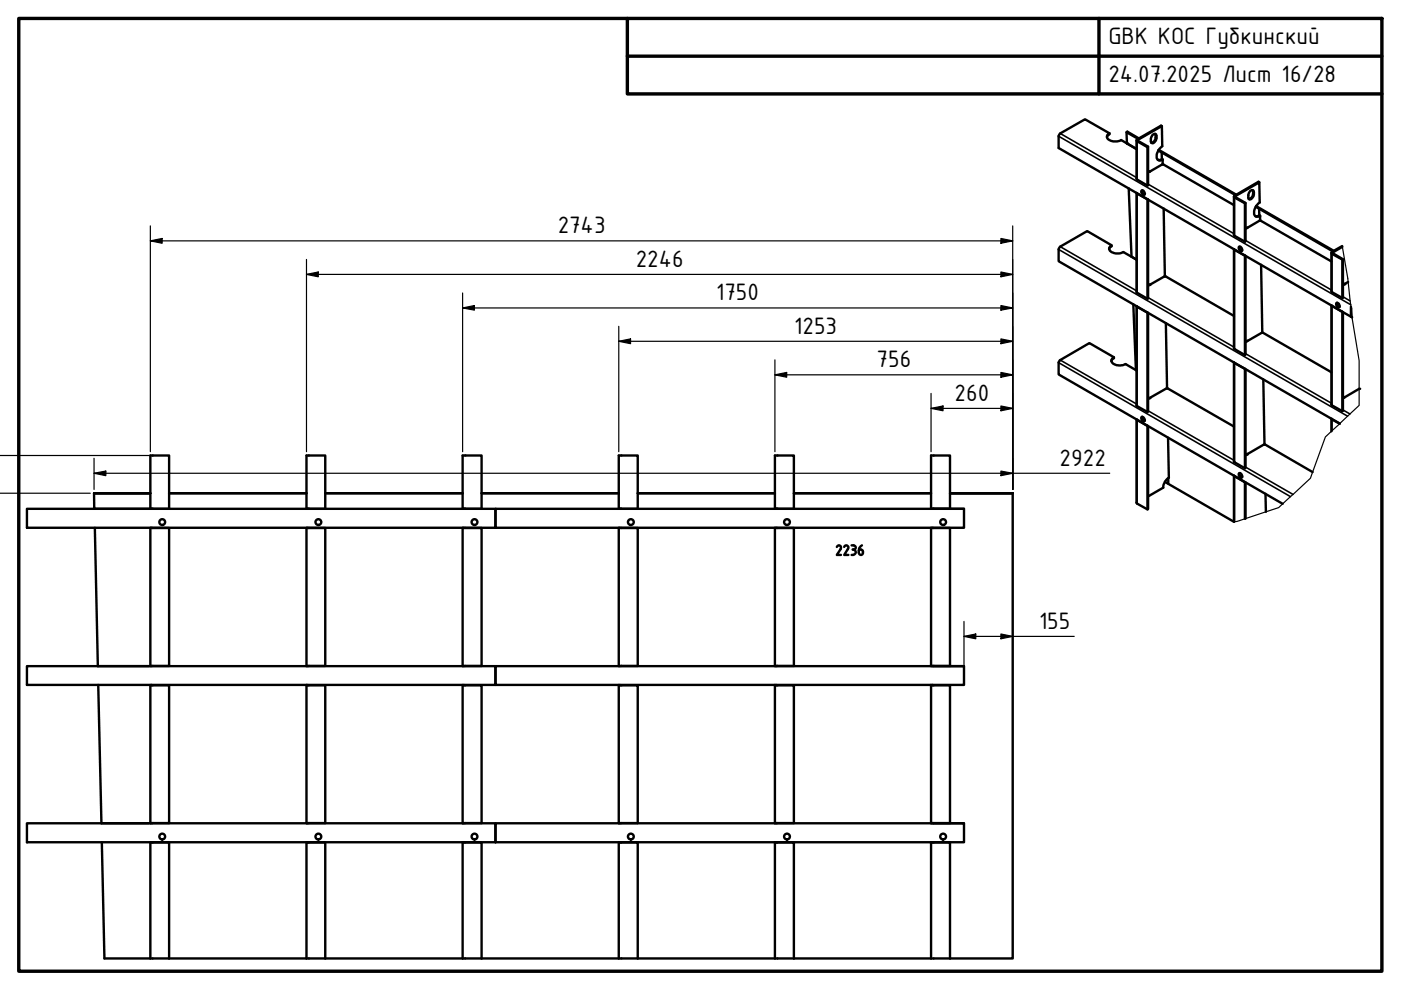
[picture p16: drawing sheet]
<svg xmlns="http://www.w3.org/2000/svg" width="297mm" height="210mm" viewBox="0 0 297 210" stroke-linecap="round" stroke-linejoin="round" font-family="sans-serif">
<defs><g id="words">
<g font-size="5.4">
<text x="235" y="9.4">GBK КОС Губкинский</text>
<text x="235" y="17.4">24.07.2025 Лист 16/28</text>
<text x="118.2" y="49.5">2743</text>
<text x="134.8" y="56.6">2246</text>
<text x="151.8" y="63.7">1750</text>
<text x="168.4" y="70.8">1253</text>
<text x="185.8" y="77.9">756</text>
<text x="202.4" y="85">260</text>
<text x="224.7" y="98.8">2922</text>
<text x="220.3" y="133.3">155</text>
</g>
</g></defs>
<!-- layer: Visible (ISO) -->
<g fill="none" stroke="#000" stroke-width=".51">
<path d="M235.2 28.3a.84 .84 0 0 0-.5 .9 .84 .84 0 0 0 .8 .7l1.4 .1 .8-.3 3.3 1.9M235.2 28.3l-5.2-3-5.4 3.2-.1 .3v2.6l61.9 35.8M235.2 28.3v.2l-.5 .6M238.8 28l.1 2.4M239.3 39.9l.6 14.5 1.1 .6-2.8-1.6a2.23 2.23 0 0 1-3-.6v-.3l.5-.5M241 29.8v8.1l2.3 1.4 .1-.1v-8.1l-2.1-1.2-.1-.2 5.1-3 .1 4.3a2.2 2.2 0 0 0-.9 2.9 .77 .77 0 0 0 1-.1M241.5 29.4l-2.5-1.5-.2 .1 2.5 1.4M243.3 31.2v8.1M243.7 36.4l2.9-1.5 15 8.6M243.8 36.3l-.4 .2M244.3 28.6l.3-.1a.37 .37 0 0 1 .4-.1 .37 .37 0 0 1 .2 .4v.5a.85 .85 0 0 1-1.1 .9l-.1-.8zM244.9 28.4l.1 .2-.1 1-.4 .6-.4 .1"/>
<path d="M245.6 31.9l16.4 9.5M245.7 31.8l16.4 9.5M246.3 32.3v1.5h.2M246.3 26.7l-.1-.1-5.2 3.1 .1 .2 2.2 1.3 .1-.1M246.5 33.8l-1 .1M246.5 33.8v1.1M267 38.7l-.2-.2-5.2 3.1 .1 .3 2.2 1.2 .2-.1M235.2 52.8l.5-.6v-.2l-5.2-3-5.9 3.5-.1 .3v2.6l59.6 34.4M241 40.9v21l2.3 1.4h.1v-21M241 40.9l2.3 1.4M242.1 40.4a.53 .53 0 0 1 .5 .3 .53 .53 0 0 1-.1 .6l-.5-.5zM242.2 40.4v.5l.5 .3"/>
<path d="M243.3 42.3v21M246.7 44.2l.3 14.4M261.6 41.7v8.2l2.3 1.3h.2v-8.2l-2.2-1.2v-.2l5.1-2.9 .1 4.2a2.2 2.2 0 0 0-1 2.9l.6 .1 .5-.1M261.6 52.8v21.1l2.3 1.4 .2-.1v-21M261.7 52.8l2.3 1.4M262.7 52.3a.56 .56 0 0 1 .6 .3 .56 .56 0 0 1-.1 .6l-.5-.3zM262.8 52.3l.1 .5 .5 .3M263.9 43.1v8.1M263.9 54.2v21.1M264.3 48.3l2.7-1.5h.3l15 8.6M264.3 48.3v.1M264.5 48.3l-.4 .2"/>
<path d="M265.1 40.5l.3-.2a.38 .38 0 0 1 .5 .4l-.1 .9-.4 .5a.38 .38 0 0 1-.5 .2 .38 .38 0 0 1-.2-.4v-.6zM265.6 40.3l.1 .2-.1 1.1-.5 .5-.3 .1M266.2 43.8l16.4 9.5M266.3 43.7l16.5 9.5M267 44.3v1.4l.2 .1M267.2 45.8h-1.1M267.2 45.8v1M267.4 56.1l.2 14.4M284.6 52.2l-2.2 1.2-.1 .3 2.3 1.3h.1M284.6 52.3l-2.1 1.3 2.2 1.4v8.1l-.1 .1-2.3-1.4v-8.2M284.6 55v8.2M285.8 59.8l-.8 .5"/>
<path d="M235.6 76.6l.6-.9-5.2-3-6.3 3.7-.2 .4v2.6l47.4 27.4M240.3 64.5l.5 14h.2l-2.4-1.3a2.1 2.1 0 0 1-3-.7l.2-.5 .4-.3M241 64.9v21.1l2.3 1.3h.1v-20.9M241 64.9l2.3 1.4M243.3 66.3v21M243.7 60.4l3.2-1.8h.2l14.5 8.4M243.8 60.3l-.4 .3M247.2 68.5l.2 13.9M261.6 76.8v21.1l2.3 1.4 .2-.1v-20.9M261.7 76.8l2.3 1.4M263.9 78.2v21.1M264.3 72.3l3.5-1.8 14.5 8.4"/>
<path d="M264.5 72.3l-.4 .2M282.3 64.7v21.1l2.3 1.4 .1-.1v-20.9M282.3 64.8l2.3 1.3M283.3 64.3a.55 .55 0 0 1 .6 .2 .55 .55 0 0 1 0 .7l-.5-.4zM283.5 64.2v.5l.5 .4M284.6 66.1v21.1M285.2 60.2l-.5 .2M286.4 65l.1 2.1M286.5 65.4v1.8l.2 .1M31.9 96.6h4v11.3h-4zM65 96.6h4v11.3h-4zM98.1 96.6h4v11.3h-4z"/>
<path d="M131.2 96.6h4v11.3h-4zM164.3 96.6h4v11.3h-4zM197.4 96.6h4v11.3h-4zM241 88.9v17.8l2.3 1.3 .1-.1v-17.5M241 89l2.3 1.3M242 88.4a.56 .56 0 0 1 .6 .3 .56 .56 0 0 1 0 .6l-.5-.3zM242.2 88.4v.5l.5 .4M243.3 90.3v17.7M243.7 84.4l3.6-2h.3l14 8M243.8 84.3l-.4 .3M247.6 92.8l.2 8.5-.7 .7-.4 .7-.1 .7-3.2 1.9M264.3 96.4l3.7-2.2h.2l10.1 5.9"/>
<path d="M264.5 96.3l-.4 .2M267.8 80.4l.3 13.8M284.1 89.8l-1.8-1v2.7M285 84.3h.1M285.2 84.2l-.5 .2M288.2 82.4l-3.2 1.9M5.7 107.9h99.3v4h-99.3zM19.9 104.6h12zM19.9 104.6l.1 3.3h11.6M20.1 111.9l.6 29.3h10.9M31.9 111.9v29.3M31.9 111.9h4v29.3h-4"/>
<path d="M32.1 111.9h.1M35.9 104.6h29.1M65 111.9v29.3M65 111.9h4v29.3h-4M65.2 111.9h.1M69 104.6h29.1M98.1 111.9v29.3M98.1 111.9h4v29.3h-4M98.3 111.9h.1M102.1 104.6h29.1M105.1 107.9h99.3v4h-99.3zM131.2 111.9v29.3"/>
<path d="M131.2 111.9h4v29.3h-4M131.4 111.9h.1M135.2 104.6h29.1M164.3 111.9v29.3M164.3 111.9h4v29.3h-4M164.6 111.9h.1M168.3 104.6h29.1M177.4 116a.47 .47 0 0 1 .7-.3 .47 .47 0 0 1 .1 .7l-.8 1.3h.9M179 116a.46 .46 0 0 1 .7-.3 .46 .46 0 0 1 0 .7l-.7 1.3h.9M180.6 115.6h.4a.45 .45 0 0 1 .4 .5 .45 .45 0 0 1-.4 .4M180.8 116.5a.58 .58 0 0 1 .6 .5 .58 .58 0 0 1-.5 .7h-.3M182.8 115.6a1.38 1.38 0 0 0-.4 2 .56 .56 0 0 0 .6-.5 .56 .56 0 0 0-.5-.6h-.3"/>
<path d="M197.4 111.9v29.3M197.4 111.9h4v29.3h-4M197.7 111.9h.1M197.9 107.9h6.5M201.4 104.6h13.3zM214.7 104.6v98.6h-13.3M247.7 101.4v1.1M261.6 100.9v9.7l-14.6-8.4M261.7 100.9l2.2 1.3v7.8M262.7 100.4a.51 .51 0 0 1 .6 .2 .51 .51 0 0 1-.2 .7l-.4-.4zM262.8 100.3l.1 .6 .5 .3M264 102.2h-.1"/>
<path d="M264.1 102.3v7.7M268.3 104.7l.1 3.8M5.7 141.2h99.3v4h-99.3zM20.8 145.2l.7 29.4h10.1M31.9 145.2v29.3M31.9 145.3h4v29.2h-4M31.9 141.2h.1M32.1 141.2h.1M32.1 145.2v.1M65 145.2v29.3M65 145.3h4v29.2h-4M65 141.2h.1"/>
<path d="M65.2 141.2h.1M65.2 145.2v.1M98.1 145.2v29.3M98.1 145.3h4v29.2h-4M98.1 141.2h.1M98.3 141.2h.1M98.3 145.2v.1M105.1 141.2h99.3v4h-99.3zM131.2 145.2v29.3M131.2 145.3h4v29.2h-4M131.2 141.2h.1M131.4 141.2h.1"/>
<path d="M131.4 145.2v.1M164.3 145.2v29.3M164.3 145.3h4v29.2h-4M164.3 141.2h.1M164.6 141.2h.1M164.6 145.2v.1M197.4 145.2v29.3M197.4 145.3h4v29.2h-4M197.4 141.2h.1M197.7 141.2h.1M197.7 145.2v.1M197.9 141.2h6.5"/>
<path d="M5.7 174.6h99.3v4h-99.3zM21.6 178.6l.5 24.6h179.3M31.9 178.6v24.6M31.9 178.6h4v24.6M31.9 174.5v.1M32.1 174.5v.1M32.1 178.6h.1M65 178.6v24.6M65 178.6h4v24.6M65 174.5v.1M65.2 174.5v.1M65.2 178.6h.1"/>
<path d="M98.1 178.6v24.6M98.1 178.6h4v24.6M98.1 174.5v.1M98.3 174.5v.1M98.3 178.6h.1M105.1 174.6h99.3v4h-99.3zM131.2 178.6v24.6M131.2 178.6h4v24.6M131.2 174.5v.1M131.4 174.5v.1M131.4 178.6h.1M164.3 178.6v24.6"/>
<path d="M164.3 178.6h4v24.6M164.3 174.5v.1M164.6 174.5v.1M164.6 178.6h.1M197.4 178.6v24.6M197.4 178.6h4v24.6M197.4 174.5v.1M197.7 174.5v.1M197.7 178.6h.1M197.9 174.6h6.5"/>
<circle cx="34.4" cy="110.7" r=".61"/>
<circle cx="67.5" cy="110.7" r=".61"/>
<circle cx="100.6" cy="110.7" r=".61"/>
<circle cx="133.8" cy="110.7" r=".61"/>
<circle cx="166.9" cy="110.7" r=".61"/>
<circle cx="200" cy="110.7" r=".61"/>
<circle cx="34.4" cy="177.4" r=".61"/>
<circle cx="67.5" cy="177.4" r=".61"/>
<circle cx="100.6" cy="177.4" r=".61"/>
<circle cx="133.8" cy="177.4" r=".61"/>
<circle cx="166.9" cy="177.4" r=".61"/>
<circle cx="200" cy="177.4" r=".61"/>
</g>
<g fill="#000">
<circle cx="238.9" cy="30.4" r=".25"/>
<circle cx="243.7" cy="60.4" r=".25"/>
<circle cx="285" cy="60.3" r=".25"/>
<circle cx="243.7" cy="84.4" r=".25"/>
<circle cx="264.3" cy="96.4" r=".25"/>
<circle cx="288.2" cy="82.4" r=".25"/>
<circle cx="20" cy="107.9" r=".25"/>
<circle cx="31.9" cy="107.9" r=".25"/>
<circle cx="32.1" cy="107.9" r=".25"/>
<circle cx="65" cy="107.9" r=".25"/>
<circle cx="65.2" cy="107.9" r=".25"/>
<circle cx="98.1" cy="107.9" r=".25"/>
<circle cx="98.3" cy="107.9" r=".25"/>
<circle cx="131.2" cy="107.9" r=".25"/>
<circle cx="131.4" cy="107.9" r=".25"/>
<circle cx="164.3" cy="107.9" r=".25"/>
<circle cx="164.6" cy="107.9" r=".25"/>
<circle cx="197.4" cy="107.9" r=".25"/>
<circle cx="197.7" cy="107.9" r=".25"/>
</g>
<!-- layer: Break Line (ISO) -->
<path d="M284.6 52.2a87.5 87.5 0 0 1 1.7 11.6l.4 3.7 1.5 9v9.5l-7.2 6.6-3.2 8.8-3.6 3.4-3.1 2.8-8.8 2.9-.7 .1" fill="none" stroke="#000" stroke-width=".25"/>
<!-- layer: Visible Narrow (ISO) -->
<g fill="none" stroke="#000" stroke-width=".34">
<path d="M224.5 28.9l61.9 35.7M224.8 28.3l16.2 9.3M241.1 29.6h.2l-.2 .3v8.2M243.4 39l18.2 10.5M245 29.2l.2 .1M245 28.7l.2 .1M224.5 52.9l61.2 35.3M224.8 52.3l16.2 9.4M241.1 41v21.1M261.7 41.5l.2 .1-.2 .3v8.1M261.8 52.9l-.1 21.1M264.1 51l18.2 10.5"/>
<path d="M265.7 41.1l.2 .1M265.7 40.6l.2 .1M282.4 53.4l.2 .1-.2 .3v8.1M224.5 76.9l49.1 28.4M224.8 76.3l16.2 9.4M241.1 65v21.1M243.4 63.1l18.2 10.5M261.8 76.9l-.1 21.1M264.1 75l18.2 10.5M282.4 64.9v21.1M284.7 62.9l1.6 .9M241.1 89v17.8"/>
<path d="M243.4 87.1l18.2 10.5M264.1 99l10.1 5.8M282.4 88.9v2.4M284.7 86.9l1.5 .9M261.8 101l-.1 9.6"/>
</g>
<!-- layer: Border (ISO) -->
<path d="M4 3.9h289v202h-289zM133 3.9v16h160M133 11.9h160M233 3.9v16" fill="none" stroke="#000" stroke-width=".72"/>
<!-- layer: Dimension (ISO) -->
<g fill="none" stroke="#000" stroke-width=".25">
<path d="M31.9 51.1l2.5-.5v1zM31.9 51.1h182.8M31.9 47.9v47.9M65 58.2l2.5-.5v1zM65 58.2h149.7M65 55v40.8M212.2 57.7l2.5 .5-2.5 .5zM212.2 50.6l2.5 .5-2.5 .5zM214.7 47.9v55.9M98.1 65.3l2.5-.5v1zM98.1 65.3h116.6M98.1 62.1v33.7"/>
<path d="M131.2 72.4l2.5-.5v1zM131.2 72.4h83.5M131.2 69.2v26.6M164.3 79.5l2.5-.5v1zM164.3 79.5h50.4M164.3 76.3v19.5M212.2 79l2.5 .5-2.5 .5zM212.2 71.9l2.5 .5-2.5 .5zM212.2 64.8l2.5 .5-2.5 .5zM0 96.6h31.6M19.9 97.2v6.6M197.4 86.6l2.5-.5v1z"/>
<path d="M197.4 86.6h17.3M197.4 83.4v12.4M212.2 86.1l2.5 .5-2.5 .5zM212.2 99.9l2.5 .4-2.5 .6zM0 104.6h19.1M19.9 100.3l2.5-.4v1zM19.9 100.3h215.4M204.4 134.9l2.5-.5v1zM204.4 134.9h23.4M204.4 131.8v9.1M212.2 134.4l2.5 .5-2.5 .5z"/>
</g>
<g fill="#000">
<path d="M31.9 51.1l2.5-.5v1zM65 58.2l2.5-.5v1zM212.2 57.7l2.5 .5-2.5 .5zM212.2 50.6l2.5 .5-2.5 .5zM98.1 65.3l2.5-.5v1zM131.2 72.4l2.5-.5v1zM164.3 79.5l2.5-.5v1zM212.2 79l2.5 .5-2.5 .5zM212.2 71.9l2.5 .5-2.5 .5zM212.2 64.8l2.5 .5-2.5 .5zM19.9 100.3l2.5-.4v1zM197.4 86.6l2.5-.5v1z"/>
<path d="M212.2 86.1l2.5 .5-2.5 .5zM212.2 99.9l2.5 .4-2.5 .6zM204.4 134.9l2.5-.5v1zM212.2 134.4l2.5 .5-2.5 .5z"/>
</g>
<use href="#words"/>
</svg>
